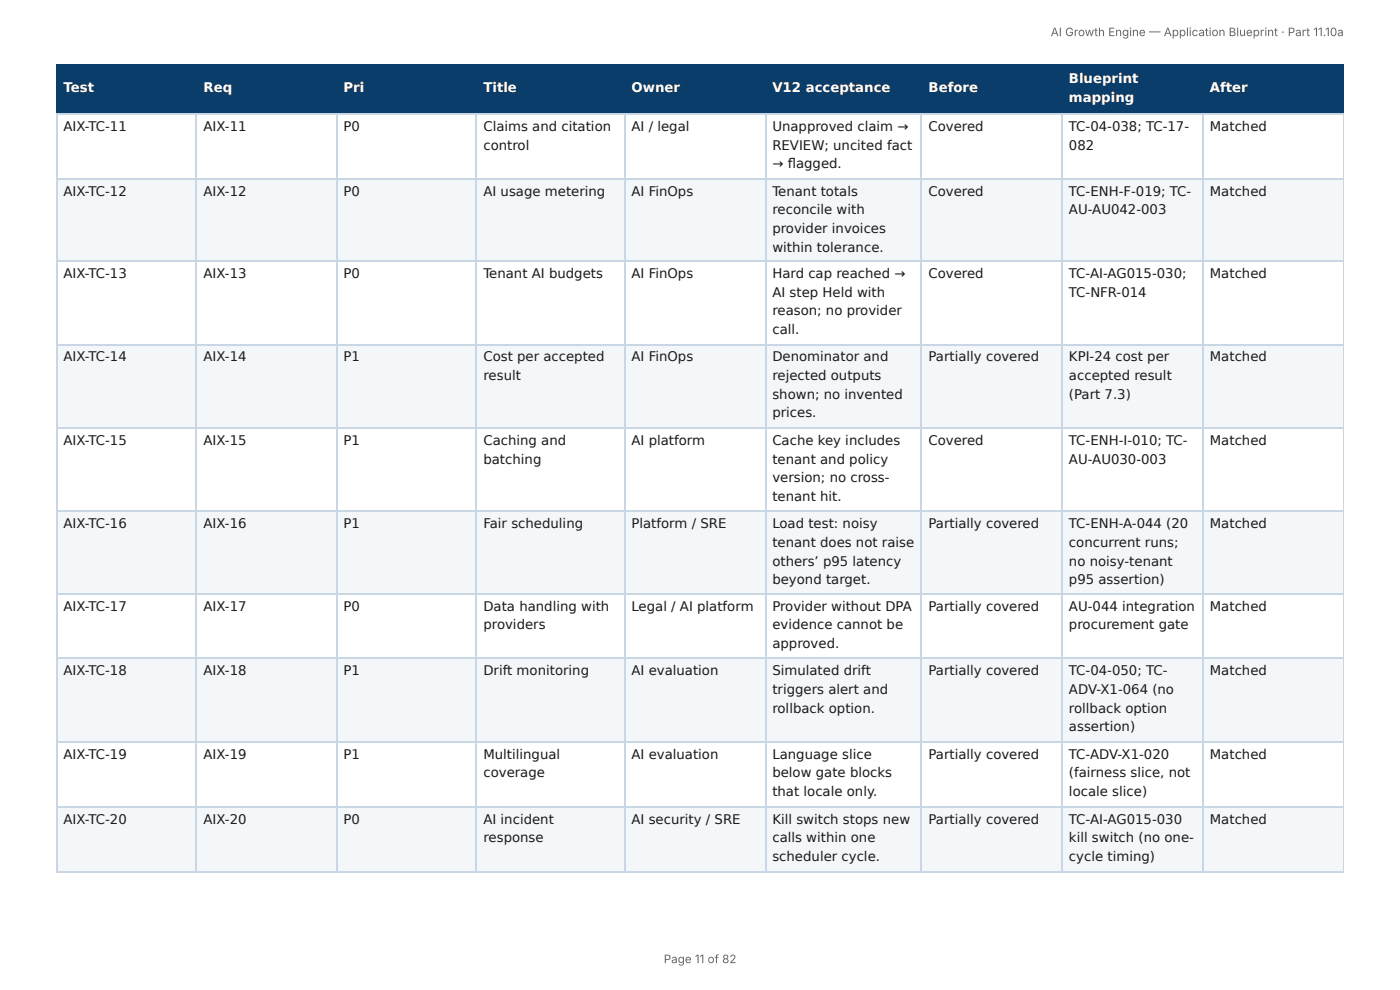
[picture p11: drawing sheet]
<svg xmlns="http://www.w3.org/2000/svg" width="297mm" height="210mm" viewBox="0 0 297 210" stroke-linecap="round" stroke-linejoin="round" font-family="sans-serif">
<defs><g id="words">
<g font-size="2.8" fill="#fff">
<text x="227" y="17.7">Blueprint</text>
<text x="13.5" y="19.6">Test</text>
<text x="43.2" y="19.6">Req</text>
<text x="73" y="19.6">Pri</text>
<text x="102.7" y="19.6">Title</text>
<text x="134.1" y="19.6">Owner</text>
<text x="164" y="19.6">V12 acceptance</text>
<text x="197.2" y="19.6">Before</text>
<text x="227" y="21.7">mapping</text>
<text x="257" y="19.6">After</text>
</g>
<g font-size="2.8" fill="#1a1a1a">
<text x="13.5" y="27.8">AIX-TC-11</text>
<text x="43.2" y="27.8">AIX-11</text>
<text x="73" y="27.8">P0</text>
<text x="102.7" y="27.8">Claims and citation</text>
<text x="134.1" y="27.8">AI / legal</text>
<text x="164" y="27.8">Unapproved claim →</text>
<text x="197.2" y="27.8">Covered</text>
<text x="227" y="27.8">TC-04-038; TC-17-</text>
<text x="257" y="27.8">Matched</text>
<text x="102.7" y="31.8">control</text>
<text x="164" y="31.8">REVIEW; uncited fact</text>
<text x="164" y="35.7">→ fl agged.</text>
<text x="227" y="31.8">082</text>
<text x="13.5" y="41.5">AIX-TC-12</text>
<text x="43.2" y="41.5">AIX-12</text>
<text x="73" y="41.5">P0</text>
<text x="102.7" y="41.5">AI usage metering</text>
<text x="134.1" y="41.5">AI FinOps</text>
<text x="164" y="41.5">Tenant totals</text>
<text x="197.2" y="41.5">Covered</text>
<text x="227" y="41.5">TC-ENH-F-019; TC-</text>
<text x="257" y="41.5">Matched</text>
<text x="164" y="45.5">reconcile with</text>
<text x="227" y="45.5">AU-AU042-003</text>
<text x="164" y="49.5">provider invoices</text>
<text x="164" y="53.4">within tolerance.</text>
<text x="13.5" y="59">AIX-TC-13</text>
<text x="43.2" y="59">AIX-13</text>
<text x="73" y="59">P0</text>
<text x="102.7" y="59">Tenant AI budgets</text>
<text x="134.1" y="59">AI FinOps</text>
<text x="164" y="59">Hard cap reached →</text>
<text x="197.2" y="59">Covered</text>
<text x="227" y="59">TC-AI-AG015-030;</text>
<text x="257" y="59">Matched</text>
<text x="164" y="63">AI step Held with</text>
<text x="227" y="63">TC-NFR-014</text>
<text x="164" y="66.9">reason; no provider</text>
<text x="164" y="70.9">call.</text>
<text x="13.5" y="76.7">AIX-TC-14</text>
<text x="43.2" y="76.7">AIX-14</text>
<text x="73" y="76.7">P1</text>
<text x="102.7" y="76.7">Cost per accepted</text>
<text x="134.1" y="76.7">AI FinOps</text>
<text x="164" y="76.7">Denominator and</text>
<text x="197.2" y="76.7">Partially covered</text>
<text x="227" y="76.7">KPI-24 cost per</text>
<text x="257" y="76.7">Matched</text>
<text x="102.7" y="80.7">result</text>
<text x="164" y="80.7">rejected outputs</text>
<text x="227" y="80.7">accepted result</text>
<text x="164" y="84.7">shown; no invented</text>
<text x="164" y="88.6">prices.</text>
<text x="227" y="84.7">(Part 7.3)</text>
<text x="13.5" y="94.5">AIX-TC-15</text>
<text x="43.2" y="94.5">AIX-15</text>
<text x="73" y="94.5">P1</text>
<text x="102.7" y="94.5">Caching and</text>
<text x="134.1" y="94.5">AI platform</text>
<text x="164" y="94.5">Cache key includes</text>
<text x="197.2" y="94.5">Covered</text>
<text x="227" y="94.5">TC-ENH-I-010; TC-</text>
<text x="257" y="94.5">Matched</text>
<text x="102.7" y="98.4">batching</text>
<text x="164" y="98.4">tenant and policy</text>
<text x="227" y="98.4">AU-AU030-003</text>
<text x="164" y="102.4">version; no cross-</text>
<text x="164" y="106.4">tenant hit.</text>
<text x="13.5" y="112.2">AIX-TC-16</text>
<text x="43.2" y="112.2">AIX-16</text>
<text x="73" y="112.2">P1</text>
<text x="102.7" y="112.2">Fair scheduling</text>
<text x="134.1" y="112.2">Platform / SRE</text>
<text x="164" y="112.2">Load test: noisy</text>
<text x="197.2" y="112.2">Partially covered</text>
<text x="227" y="112.2">TC-ENH-A-044 (20</text>
<text x="257" y="112.2">Matched</text>
<text x="164" y="116.2">tenant does not raise</text>
<text x="227" y="116.2">concurrent runs;</text>
<text x="164" y="120.1">others’ p95 latency</text>
<text x="164" y="124.1">beyond target.</text>
<text x="227" y="120.1">no noisy-tenant</text>
<text x="227" y="124.1">p95 assertion)</text>
<text x="13.5" y="129.6">AIX-TC-17</text>
<text x="43.2" y="129.6">AIX-17</text>
<text x="73" y="129.6">P0</text>
<text x="102.7" y="129.6">Data handling with</text>
<text x="134.1" y="129.6">Legal / AI platform</text>
<text x="164" y="129.6">Provider without DPA</text>
<text x="197.2" y="129.6">Partially covered</text>
<text x="227" y="129.6">AU-044 integration</text>
<text x="257" y="129.6">Matched</text>
<text x="102.7" y="133.6">providers</text>
<text x="164" y="133.6">evidence cannot be</text>
<text x="164" y="137.6">approved.</text>
<text x="227" y="133.6">procurement gate</text>
<text x="13.5" y="143.4">AIX-TC-18</text>
<text x="43.2" y="143.4">AIX-18</text>
<text x="73" y="143.4">P1</text>
<text x="102.7" y="143.4">Drift monitoring</text>
<text x="134.1" y="143.4">AI evaluation</text>
<text x="164" y="143.4">Simulated drift</text>
<text x="197.2" y="143.4">Partially covered</text>
<text x="227" y="143.4">TC-04-050; TC-</text>
<text x="257" y="143.4">Matched</text>
<text x="164" y="147.4">triggers alert and</text>
<text x="227" y="147.4">ADV-X1-064 (no</text>
<text x="164" y="151.3">rollback option.</text>
<text x="227" y="151.3">rollback option</text>
<text x="227" y="155.3">assertion)</text>
<text x="13.5" y="161.1">AIX-TC-19</text>
<text x="43.2" y="161.1">AIX-19</text>
<text x="73" y="161.1">P1</text>
<text x="102.7" y="161.1">Multilingual</text>
<text x="134.1" y="161.1">AI evaluation</text>
<text x="164" y="161.1">Language slice</text>
<text x="197.2" y="161.1">Partially covered</text>
<text x="227" y="161.1">TC-ADV-X1-020</text>
<text x="257" y="161.1">Matched</text>
<text x="102.7" y="165.1">coverage</text>
<text x="164" y="165.1">below gate blocks</text>
<text x="227" y="165.1">(fairness slice, not</text>
<text x="164" y="169.1">that locale only.</text>
<text x="227" y="169.1">locale slice)</text>
<text x="13.5" y="174.9">AIX-TC-20</text>
<text x="43.2" y="174.9">AIX-20</text>
<text x="73" y="174.9">P0</text>
<text x="102.7" y="174.9">AI incident</text>
<text x="102.7" y="178.9">response</text>
<text x="134.1" y="174.9">AI security / SRE</text>
<text x="164" y="174.9">Kill switch stops new</text>
<text x="164" y="178.9">calls within one</text>
<text x="197.2" y="174.9">Partially covered</text>
<text x="227" y="174.9">TC-AI-AG015-030</text>
<text x="227" y="178.9">kill switch (no one-</text>
<text x="257" y="174.9">Matched</text>
<text x="164" y="182.8">scheduler cycle.</text>
<text x="227" y="182.8">cycle timing)</text>
</g>
<g font-size="2.5" fill="#666">
<text x="223.2" y="7.7">AI Growth Engine — Application Blueprint · Part 11.10a</text>
<text x="141" y="204.5">Page 11 of 82</text>
</g>
</g></defs>
<g fill="#0b3d6b">
<path d="M12.2 14h29.6v10.1h-29.6z"/>
<path d="M41.8 14h29.6v10.1h-29.6z"/>
<path d="M71.4 14h29.9v10.1h-29.9z"/>
<path d="M101.3 14h31.3v10.1h-31.3z"/>
<path d="M132.6 14h30.1v10.1h-30.1z"/>
<path d="M162.7 14h33.1v10.1h-33.1z"/>
<path d="M195.8 14h29.9v10.1h-29.9z"/>
<path d="M225.7 14h29.9v10.1h-29.9z"/>
<path d="M255.6 14h29.8v10.1h-29.8z"/>
</g>
<g fill="#f4f7fa">
<path d="M12.2 37.8h29.6v17.8h-29.6z"/>
<path d="M41.8 37.8h29.6v17.8h-29.6z"/>
<path d="M71.4 37.8h29.9v17.8h-29.9z"/>
<path d="M101.3 37.8h31.3v17.8h-31.3z"/>
<path d="M132.6 37.8h30.1v17.8h-30.1z"/>
<path d="M162.7 37.8h33.1v17.8h-33.1z"/>
<path d="M195.8 37.8h29.9v17.8h-29.9z"/>
<path d="M225.7 37.8h29.9v17.8h-29.9z"/>
<path d="M255.6 37.8h29.8v17.8h-29.8z"/>
<path d="M12.2 73.3h29.6v17.5h-29.6z"/>
<path d="M41.8 73.3h29.6v17.5h-29.6z"/>
<path d="M71.4 73.3h29.9v17.5h-29.9z"/>
<path d="M101.3 73.3h31.3v17.5h-31.3z"/>
<path d="M132.6 73.3h30.1v17.5h-30.1z"/>
<path d="M162.7 73.3h33.1v17.5h-33.1z"/>
<path d="M195.8 73.3h29.9v17.5h-29.9z"/>
<path d="M225.7 73.3h29.9v17.5h-29.9z"/>
<path d="M255.6 73.3h29.8v17.5h-29.8z"/>
<path d="M12.2 108.5h29.6v17.7h-29.6z"/>
<path d="M41.8 108.5h29.6v17.7h-29.6z"/>
<path d="M71.4 108.5h29.9v17.7h-29.9z"/>
<path d="M101.3 108.5h31.3v17.7h-31.3z"/>
<path d="M132.6 108.5h30.1v17.7h-30.1z"/>
<path d="M162.7 108.5h33.1v17.7h-33.1z"/>
<path d="M195.8 108.5h29.9v17.7h-29.9z"/>
<path d="M225.7 108.5h29.9v17.7h-29.9z"/>
<path d="M255.6 108.5h29.8v17.7h-29.8z"/>
<path d="M12.2 140h29.6v17.7h-29.6z"/>
<path d="M41.8 140h29.6v17.7h-29.6z"/>
<path d="M71.4 140h29.9v17.7h-29.9z"/>
<path d="M101.3 140h31.3v17.7h-31.3z"/>
<path d="M132.6 140h30.1v17.7h-30.1z"/>
<path d="M162.7 140h33.1v17.7h-33.1z"/>
<path d="M195.8 140h29.9v17.7h-29.9z"/>
<path d="M225.7 140h29.9v17.7h-29.9z"/>
<path d="M255.6 140h29.8v17.7h-29.8z"/>
<path d="M12.2 171.2h29.6v13.7h-29.6z"/>
<path d="M41.8 171.2h29.6v13.7h-29.6z"/>
<path d="M71.4 171.2h29.9v13.7h-29.9z"/>
<path d="M101.3 171.2h31.3v13.7h-31.3z"/>
<path d="M132.6 171.2h30.1v13.7h-30.1z"/>
<path d="M162.7 171.2h33.1v13.7h-33.1z"/>
<path d="M195.8 171.2h29.9v13.7h-29.9z"/>
<path d="M225.7 171.2h29.9v13.7h-29.9z"/>
<path d="M255.6 171.2h29.8v13.7h-29.8z"/>
</g>
<path d="M11.9 13.9h273.5M12 13.8v10.5M41.7 13.8v10.5M71.6 13.8v10.5M101.2 13.8v10.5M132.7 13.8v10.5M162.6 13.8v10.5M195.7 13.8v10.5M225.6 13.8v10.5M255.5 13.8v10.5M11.9 24.2h273.5" fill="none" stroke="#0b3d6b" stroke-width=".26"/>
<path d="M285.3 13.8v10.5" fill="none" stroke="#0b3d6b" stroke-width=".21"/>
<g fill="none" stroke="#c9d6e3" stroke-width=".26">
<path d="M11.9 24.2h273.5M11.9 38h273.5M12 24.3v160.6M41.7 24.3v160.6M71.6 24.3v160.6M101.2 24.3v160.6M132.7 24.3v160.6M162.6 24.3v160.6M195.7 24.3v160.6M225.6 24.3v160.6M255.5 24.3v160.6M11.9 55.4h273.5"/>
<path d="M11.9 73.2h273.5M11.9 90.9h273.5M11.9 108.6h273.5M11.9 126.1h273.5M11.9 139.8h273.5M11.9 157.6h273.5M11.9 171.3h273.5M11.9 185.1h273.5"/>
</g>
<path d="M285.3 24.3v160.6" fill="none" stroke="#c9d6e3" stroke-width=".21"/>
<use href="#words"/>
</svg>
